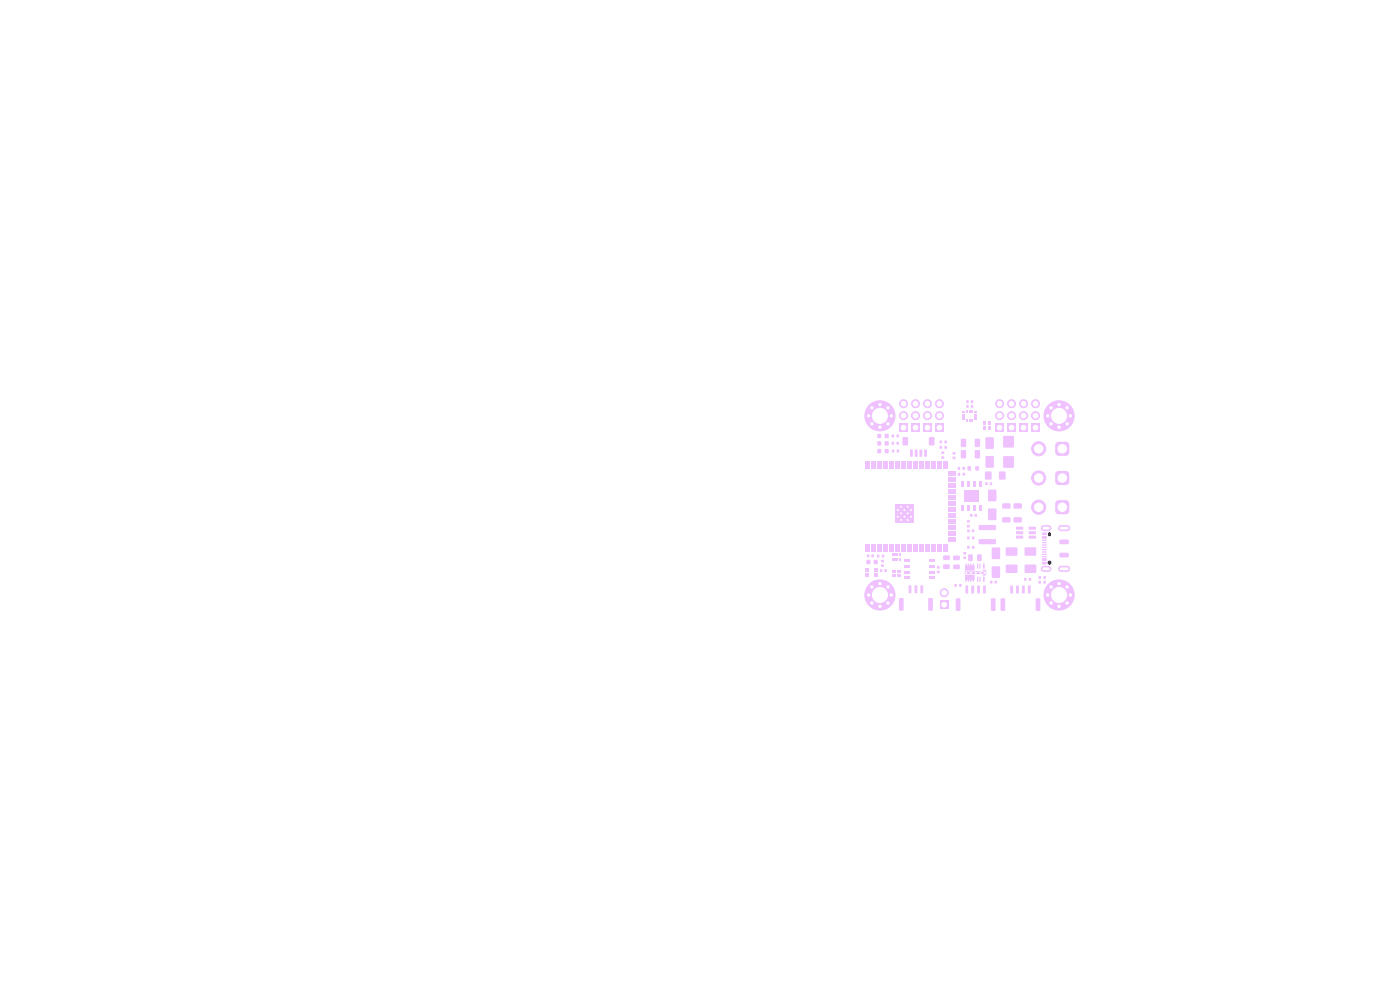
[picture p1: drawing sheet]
<svg xmlns="http://www.w3.org/2000/svg" width="297mm" height="210mm" viewBox="0 0 297 210" stroke-linecap="round" stroke-linejoin="round" font-family="sans-serif">
<g fill="#efc1ff">
<path d="M207.3 122.4h.2v1h-.2z"/>
<path d="M207.3 119.6h.2v1h-.2z"/>
<path d="M207.8 119.6h.2v1h-.2z"/>
<path d="M207.8 122.4h.2v1h-.2z"/>
<path d="M208.4 120.9h.7l.1 .2h-.8z"/>
<path d="M208.4 121.9h.7l.1 .2h-.8z"/>
<path d="M208.5 119.6h.4l-.1 1h-.3z"/>
<path d="M208.5 122.4h.4l-.1 1h-.3z"/>
<path d="M207.7 121.4l1.4-.1 .1 .3h-1.5z"/>
<path d="M204.8 119.6l.2-.1 .1 .4h.2v-.3l.2-.1 .1 .4h.2v-.3l.2-.1 .1 .4h.2v-.3l.2-.1 .1 .4 .2 .1v1h-2z"/>
<path d="M204.8 121.9h1.9l.1 1.1-.2 .1v.3h-.2l-.1-.3h-.2v.3h-.2l-.1-.3h-.2v.3h-.2l-.1-.3h-.2v.3h-.2l-.2-.4z"/>
<path d="M205.4 117.7l.7-.1 .3 .1v1.1l-.2 .2h-.6l-.2-.1z"/>
<path d="M207.3 117.7l.7-.1 .3 .1v1.1l-.2 .2h-.6l-.2-.1z"/>
<path d="M192.8 124.2h.5v1.6h-.5z"/>
<path d="M194 124.2h.6l-.1 1.6h-.5z"/>
<path d="M195.3 124.2h.5v1.6h-.5z"/>
<path d="M190.8 126.9h.6l.3 .1v2.3l-.2 .2-.6 .1-.2-.2z"/>
<path d="M197 126.9h.6l.3 .1v2.3l-.2 .2-.6 .1-.2-.2z"/>
<path d="M210.5 120.2h1.6v2.3h-1.6z"/>
<path d="M210.5 116.2h1.6v2.3h-1.6z"/>
<path d="M209.7 90.9h.5v.3h-.5z"/>
<path d="M209.7 90.4h.5v.3h-.5z"/>
<path d="M209.7 89.9h.5v.3h-.5z"/>
<path d="M209.7 89.4h.5v.3h-.5z"/>
<path d="M208.7 89.4h.5v.3h-.5z"/>
<path d="M208.7 89.9h.5v.3h-.5z"/>
<path d="M208.7 90.4h.5v.3h-.5z"/>
<path d="M208.7 90.9h.5v.3h-.5z"/>
<path d="M186.9 119.7h.6v.5h-.6z"/>
<path d="M186.9 118.8h.6v.5h-.6z"/>
<path d="M185.4 118.8h.8v.8h-.8z"/>
<path d="M183.8 118.8h.8v.8h-.8z"/>
<path d="M206.9 98.9h.7v.9h-.7z"/>
<path d="M205.3 98.9h.7v.9h-.7z"/>
<path d="M224 94l.6-.3h1.5l.5 .2 .2 .6v1.5l-.1 .4-.6 .3h-1.5l-.5-.2-.3-.5v-1.5z"/>
</g>
<circle cx="220.3" cy="95.2" r="1.5" fill="#efc1ff" stroke="#efc1ff" stroke-width=".21"/>
<g fill="#efc1ff">
<path d="M204.8 124.2l.6 .1-.1 1.6-.5-.1z"/>
<path d="M206.1 124.2l.5 .1v1.6l-.5-.1z"/>
<path d="M207.3 124.2l.6 .1-.1 1.6-.5-.1z"/>
<path d="M208.6 124.2l.5 .1v1.6l-.5-.1z"/>
<path d="M202.8 127l.7-.1 .2 .2 .1 2.3-.2 .2h-.6l-.2-.2z"/>
<path d="M210.3 127l.6-.1 .3 .2v2.3l-.2 .2h-.6l-.2-.2z"/>
<path d="M209.7 107.9h1.6v2.4h-1.6z"/>
<path d="M209.7 103.9h1.6v2.4h-1.6z"/>
<path d="M204.4 118.1h.5v.5h-.5z"/>
<path d="M204.4 117.1h.5v.5h-.5z"/>
<path d="M199.7 96.8h.6v.5h-.6z"/>
<path d="M199.7 95.8h.6v.5h-.6z"/>
<path d="M183.7 115.4h.9v1.5h-.9z"/>
<path d="M185 115.4h.9v1.5h-.9z"/>
<path d="M186.2 115.4h.9v1.5h-.9z"/>
<path d="M187.5 115.4h.9v1.5h-.9z"/>
<path d="M188.8 115.4h.9v1.5h-.9z"/>
<path d="M190 115.4h.9v1.5h-.9z"/>
<path d="M191.3 115.4h.9v1.5h-.9z"/>
<path d="M192.6 115.4h.9v1.5h-.9z"/>
<path d="M193.8 115.4h.9v1.5h-.9z"/>
<path d="M195.1 115.4h.9v1.5h-.9z"/>
<path d="M196.4 115.4h.9v1.5h-.9z"/>
<path d="M197.7 115.4h.9v1.5h-.9z"/>
<path d="M198.9 115.4h.9v1.5h-.9z"/>
<path d="M200.2 115.4h.9v1.5h-.9z"/>
<path d="M201.1 113.9h1.5v.9h-1.5z"/>
<path d="M201.1 112.7h1.5v.9h-1.5z"/>
<path d="M201.1 111.4h1.5v.9h-1.5z"/>
<path d="M201.1 110.1h1.5v.9h-1.5z"/>
<path d="M201.1 108.9h1.5v.9h-1.5z"/>
<path d="M201.1 107.6h1.5v.9h-1.5z"/>
<path d="M201.1 106.3h1.5v.9h-1.5z"/>
<path d="M201.1 105.1h1.5v.9h-1.5z"/>
<path d="M201.1 103.8h1.5v.9h-1.5z"/>
<path d="M201.1 102.5h1.5v.9h-1.5z"/>
<path d="M201.1 101.2h1.5v.9h-1.5z"/>
<path d="M201.1 100h1.5v.9h-1.5z"/>
<path d="M200.2 97.9h.9v1.5h-.9z"/>
<path d="M198.9 97.9h.9v1.5h-.9z"/>
<path d="M197.7 97.9h.9v1.5h-.9z"/>
<path d="M196.4 97.9h.9v1.5h-.9z"/>
<path d="M195.1 97.9h.9v1.5h-.9z"/>
<path d="M193.8 97.9h.9v1.5h-.9z"/>
<path d="M192.6 97.9h.9v1.5h-.9z"/>
<path d="M191.3 97.9h.9v1.5h-.9z"/>
<path d="M190 97.9h.9v1.5h-.9z"/>
<path d="M188.8 97.9h.9v1.5h-.9z"/>
<path d="M187.5 97.9h.9v1.5h-.9z"/>
<path d="M186.2 97.9h.9v1.5h-.9z"/>
<path d="M185 97.9h.9v1.5h-.9z"/>
<path d="M183.7 97.9h.9v1.5h-.9z"/>
</g>
<g fill="#efc1ff" stroke="#efc1ff" stroke-width=".21">
<circle cx="191.2" cy="110.3" r=".3"/>
<circle cx="192.6" cy="110.3" r=".3"/>
<circle cx="190.5" cy="109.6" r=".3"/>
<circle cx="191.9" cy="109.6" r=".3"/>
<circle cx="193.3" cy="109.6" r=".3"/>
<circle cx="191.2" cy="108.9" r=".3"/>
</g>
<path d="M189.9 107h3.9v3.9h-3.9z" fill="#efc1ff"/>
<g fill="#efc1ff" stroke="#efc1ff" stroke-width=".21">
<circle cx="192.6" cy="108.9" r=".3"/>
<circle cx="190.5" cy="108.2" r=".3"/>
<circle cx="191.9" cy="108.2" r=".3"/>
<circle cx="193.3" cy="108.2" r=".3"/>
<circle cx="191.2" cy="107.5" r=".3"/>
<circle cx="192.6" cy="107.5" r=".3"/>
</g>
<g fill="#efc1ff">
<path d="M190.7 117.5h.3v.5h-.3z"/>
<path d="M190.2 117.5h.3v.5h-.3z"/>
<path d="M189.7 117.5h.3v.5h-.3z"/>
<path d="M189.2 117.5h.3v.5h-.3z"/>
<path d="M189.2 118.5h.3v.5h-.3z"/>
<path d="M189.7 118.5h.3v.5h-.3z"/>
<path d="M190.2 118.5h.3v.5h-.3z"/>
<path d="M190.7 118.5h.3v.5h-.3z"/>
<path d="M202.3 117.9h1.2l.1 .2v.6l-.2 .1h-1.1l-.1-.2z"/>
<path d="M202.3 119.8h1.2l.1 .2v.6l-.2 .1h-1.1l-.1-.2z"/>
<path d="M224.1 106.3l.5-.2h1.5l.6 .3 .1 .5v1.5l-.2 .5-.5 .2h-1.5l-.6-.3-.2-.4v-1.5z"/>
</g>
<circle cx="220.3" cy="107.6" r="1.5" fill="#efc1ff" stroke="#efc1ff" stroke-width=".21"/>
<g fill="#efc1ff">
<path d="M218.3 122.6h.4v.6h-.4z"/>
<path d="M217.3 122.6h.4v.6h-.4z"/>
<path d="M206 85.9h.4v.6h-.4z"/>
<path d="M205 85.9h.5v.6h-.5z"/>
<path d="M206.8 93.1h.9l.2 .1v1.4l-.1 .2-.8 .1-.2-.2z"/>
<path d="M203.9 93.1h.8l.3 .1v1.4l-.2 .2-.7 .1-.3-.2z"/>
<path d="M213.4 119.8h2.4v1.7h-2.4z"/>
<path d="M217.4 119.8h2.4v1.7h-2.4z"/>
<path d="M218.3 113.7l1.4-.1 .1 .6-1.5 .1z"/>
<path d="M218.3 112.7h1.4l.1 .5-1.5 .1z"/>
<path d="M218.3 111.8l1.4-.1 .1 .6-1.5 .1z"/>
<path d="M215.6 111.8l1.4-.1 .1 .6-1.5 .1z"/>
<path d="M215.6 112.7h1.4l.1 .5-1.5 .1z"/>
<path d="M215.6 113.7l1.4-.1 .1 .6-1.5 .1z"/>
</g>
<g fill="#efc1ff" stroke="#efc1ff" stroke-width=".21">
<circle cx="186.7" cy="123.8" r=".4"/>
<circle cx="188.4" cy="124.5" r=".4"/>
<circle cx="185" cy="124.5" r=".4"/>
<circle cx="189.1" cy="126.2" r=".4"/>
<circle cx="186.7" cy="126.2" r="3.2"/>
<circle cx="184.3" cy="126.2" r=".4"/>
<circle cx="188.4" cy="127.9" r=".4"/>
<circle cx="185" cy="127.9" r=".4"/>
<circle cx="186.7" cy="128.6" r=".4"/>
</g>
<g fill="#efc1ff">
<path d="M212 100.1h1.3v1.6h-1.3z"/>
<path d="M209 100.1h1.3v1.6h-1.3z"/>
<path d="M211 123.2h.5v.5h-.5z"/>
<path d="M210 123.2h.5v.5h-.5z"/>
<path d="M206.2 115.8h.5v.6h-.5z"/>
<path d="M205.2 115.8h.5v.6h-.5z"/>
<path d="M198.8 120.1h.5v.5h-.5z"/>
<path d="M198.8 121.1h.5v.5h-.5z"/>
<path d="M214.3 124.2l.6 .1-.1 1.6-.5-.1z"/>
<path d="M215.6 124.2l.5 .1v1.6l-.5-.1z"/>
<path d="M216.8 124.2l.6 .1-.1 1.6-.5-.1z"/>
<path d="M218.1 124.2l.5 .1v1.6l-.5-.1z"/>
<path d="M212.3 127l.7-.1 .2 .2 .1 2.3-.2 .2h-.6l-.2-.2z"/>
<path d="M219.8 127l.6-.1 .3 .2v2.3l-.2 .2h-.6l-.2-.2z"/>
<path d="M189.2 92.2h.4v.6h-.4z"/>
<path d="M190.2 92.2h.5v.6h-.5z"/>
<path d="M204.2 99.1h.5v.5h-.5z"/>
<path d="M203.2 99.1h.5v.5h-.5z"/>
<path d="M205.8 109.1h.5v.5h-.5z"/>
<path d="M206.8 109.1h.4v.5h-.4z"/>
<path d="M193.4 89.9h1.7v1.7h-1.7z"/>
</g>
<g fill="#efc1ff" stroke="#efc1ff" stroke-width=".21">
<circle cx="194.2" cy="88.2" r=".85"/>
<circle cx="194.2" cy="85.6" r=".85"/>
</g>
<g fill="#efc1ff">
<path d="M186.2 92.1h.7v.8h-.7z"/>
<path d="M187.7 92.1h.8v.8h-.8z"/>
<path d="M207.7 111.4h3.4l.2 .2v.7l-.2 .2-3.3-.1-.2-.2z"/>
<path d="M207.7 114.4h3.4l.2 .2v.7l-.2 .2-3.3-.1-.2-.2z"/>
</g>
<circle cx="209" cy="121.5" r=".23" fill="#efc1ff" stroke="#efc1ff" stroke-width=".21"/>
<path d="M207.3 121.3h1.8l.1 .3-1.9 .1z" fill="#efc1ff"/>
<circle cx="208" cy="121.5" r=".2" fill="#efc1ff" stroke="#efc1ff" stroke-width=".21"/>
<path d="M204.7 121.3l3.3-.1 .2 .4-.2 .2h-3.2l-.1-.2z" fill="#efc1ff"/>
<g fill="#efc1ff" stroke="#efc1ff" stroke-width=".21">
<circle cx="206" cy="121.5" r=".25"/>
<circle cx="205" cy="121.5" r=".25"/>
<circle cx="207" cy="121.5" r=".2"/>
</g>
<g fill="#efc1ff">
<path d="M197 122.4h1.3v.5h-1.3z"/>
<path d="M197 121.1h1.3v.5h-1.3z"/>
<path d="M197 119.8h1.3v.5h-1.3z"/>
<path d="M197 118.5h1.3v.6h-1.3z"/>
<path d="M191.8 118.5h1.2v.6h-1.2z"/>
<path d="M191.8 119.8h1.2v.5h-1.2z"/>
<path d="M191.8 121.1h1.2v.5h-1.2z"/>
<path d="M191.8 122.4h1.2v.5h-1.2z"/>
</g>
<circle cx="222.7" cy="119.4" r=".3" fill="#efc1ff" stroke="#efc1ff" stroke-width=".21"/>
<g fill="#efc1ff">
<path d="M224.8 117.3h1.8l.2 .2-.1 .6-.2 .2-1.6-.1-.2-.2z"/>
<path d="M224.8 114.5h1.8l.2 .2-.1 .6-.2 .2-1.6-.1-.2-.2z"/>
</g>
<path d="M222.6 113.2v.3" fill="none" stroke="#efc1ff" stroke-width=".6"/>
<g fill="#efc1ff">
<path d="M221.1 119.2h.9v.4l-.9 .1z"/>
<path d="M221.1 118.5l.9-.1v.5l-.9 .1z"/>
<path d="M221.1 118h.9v.2h-.9z"/>
<path d="M221.1 116.5h.9v.2h-.9z"/>
<path d="M221.1 115.5h.9v.2h-.9z"/>
<path d="M221.1 114.5h.9v.2h-.9z"/>
<path d="M221.1 113.8l.9-.1v.5l-.9 .1z"/>
<path d="M221.1 113h.9v.4l-.9 .1z"/>
<path d="M221.1 115h.9v.2h-.9z"/>
<path d="M221.1 116h.9v.2h-.9z"/>
<path d="M221.1 117h.9v.2h-.9z"/>
<path d="M221.1 117.5h.9v.2h-.9z"/>
</g>
<path d="M221.4 112h1M225.1 112h1.3M221.4 120.7h1M225.1 120.7h1.3" fill="none" stroke="#efc1ff" stroke-width="1.3"/>
<g fill="#efc1ff">
<path d="M186.1 117.7h.4v.5h-.4z"/>
<path d="M187.1 117.7h.5v.5h-.5z"/>
<path d="M202.5 123.9h.5v.6h-.5z"/>
<path d="M203.5 123.9h.5v.6h-.5z"/>
<path d="M183.6 120.6h.7v.7h-.7z"/>
<path d="M183.6 121.7h.7v.7h-.7z"/>
<path d="M185.5 121.7h.7v.7h-.7z"/>
<path d="M185.5 120.6h.7v.7h-.7z"/>
<path d="M212.7 109.8l1.5-.1 .2 .3v.7l-.3 .2-1.3-.1-.2-.2z"/>
<path d="M212.7 106.8h1.5l.2 .2v.7l-.3 .2h-1.3l-.2-.2z"/>
<path d="M213.7 89.9h1.7v1.7h-1.7z"/>
</g>
<g fill="#efc1ff" stroke="#efc1ff" stroke-width=".21">
<circle cx="214.6" cy="88.2" r=".85"/>
<circle cx="214.6" cy="85.6" r=".85"/>
</g>
<g fill="#efc1ff">
<path d="M186.2 93.7h.7v.8h-.7z"/>
<path d="M187.7 93.7h.8v.8h-.8z"/>
<path d="M186.2 95.3h.7v.8h-.7z"/>
<path d="M187.7 95.3h.8v.8h-.8z"/>
</g>
<g fill="#efc1ff" stroke="#efc1ff" stroke-width=".21">
<circle cx="224.7" cy="123.8" r=".4"/>
<circle cx="226.4" cy="124.5" r=".4"/>
<circle cx="223" cy="124.5" r=".4"/>
<circle cx="227.1" cy="126.2" r=".4"/>
<circle cx="224.7" cy="126.2" r="3.2"/>
<circle cx="222.3" cy="126.2" r=".4"/>
<circle cx="226.4" cy="127.9" r=".4"/>
<circle cx="223" cy="127.9" r=".4"/>
<circle cx="224.7" cy="128.6" r=".4"/>
</g>
<path d="M218.8 89.9h1.7v1.7h-1.7z" fill="#efc1ff"/>
<g fill="#efc1ff" stroke="#efc1ff" stroke-width=".21">
<circle cx="219.7" cy="88.2" r=".85"/>
<circle cx="219.7" cy="85.6" r=".85"/>
</g>
<g fill="#efc1ff">
<path d="M213.4 116.2h2.4v1.6h-2.4z"/>
<path d="M217.4 116.2h2.4v1.6h-2.4z"/>
<path d="M221.4 123.2h.4v.6h-.4z"/>
<path d="M220.3 123.2h.5v.6h-.5z"/>
<path d="M206.6 88.8h.5v.3h-.5z"/>
<path d="M206.6 88.3h.5v.3h-.5z"/>
<path d="M206.6 87.8h.5v.3h-.5z"/>
<path d="M206.6 87.3h.5v.3h-.5z"/>
<path d="M206 87h.3v.6h-.3z"/>
<path d="M205.5 87h.3v.6h-.3z"/>
<path d="M205 87h.3v.6h-.3z"/>
<path d="M204.2 87.3h.6v.3h-.6z"/>
<path d="M204.2 87.8h.6v.3h-.6z"/>
<path d="M204.2 88.3h.6v.3h-.6z"/>
<path d="M204.2 88.8h.6v.3h-.6z"/>
<path d="M205 88.9h.3v.5h-.3z"/>
<path d="M205.5 88.9h.3v.5h-.3z"/>
<path d="M206 88.9h.3v.5h-.3z"/>
<path d="M199.5 127.4h1.6v1.7h-1.6z"/>
</g>
<g fill="#efc1ff" stroke="#efc1ff" stroke-width=".21">
<circle cx="200.3" cy="125.7" r=".85"/>
<circle cx="222.3" cy="88.2" r=".4"/>
<circle cx="223" cy="86.5" r=".4"/>
<circle cx="223" cy="89.9" r=".4"/>
<circle cx="224.7" cy="85.8" r=".4"/>
<circle cx="224.7" cy="88.2" r="3.2"/>
<circle cx="224.7" cy="90.6" r=".4"/>
<circle cx="226.4" cy="86.5" r=".4"/>
<circle cx="226.4" cy="89.9" r=".4"/>
<circle cx="227.1" cy="88.2" r=".4"/>
</g>
<path d="M190.8 89.9h1.7v1.7h-1.7z" fill="#efc1ff"/>
<g fill="#efc1ff" stroke="#efc1ff" stroke-width=".21">
<circle cx="191.7" cy="88.2" r=".85"/>
<circle cx="191.7" cy="85.6" r=".85"/>
</g>
<g fill="#efc1ff">
<path d="M200.1 117.9l1.3-.1 .1 .3v.6l-.2 .1h-1.1l-.1-.2z"/>
<path d="M200.1 119.8l1.3-.1 .1 .3v.6l-.2 .1h-1.1l-.1-.2z"/>
<path d="M209 102.3h.5v.6h-.5z"/>
<path d="M210 102.3h.4v.6h-.4z"/>
<path d="M209.1 92.8h1.7v2.4h-1.7z"/>
<path d="M209.1 96.8h1.7v2.4h-1.7z"/>
<path d="M189.2 93.7h.4v.6h-.4z"/>
<path d="M190.2 93.7h.5v.6h-.5z"/>
<path d="M190.8 120.9h.3v.5h-.3z"/>
<path d="M190.3 120.9h.3v.5h-.3z"/>
<path d="M189.8 120.9h.3v.5h-.3z"/>
<path d="M189.3 120.9h.3v.5h-.3z"/>
<path d="M189.3 121.9h.3v.5h-.3z"/>
<path d="M189.8 121.9h.3v.5h-.3z"/>
<path d="M190.3 121.9h.3v.5h-.3z"/>
<path d="M190.8 121.9h.3v.5h-.3z"/>
<path d="M205 84.9h.5v.6h-.5z"/>
<path d="M206 84.9h.4v.6h-.4z"/>
<path d="M224 100.2l.6-.3h1.5l.5 .2 .2 .6v1.5l-.1 .4-.6 .3h-1.5l-.5-.2-.3-.5v-1.5z"/>
</g>
<circle cx="220.3" cy="101.4" r="1.5" fill="#efc1ff" stroke="#efc1ff" stroke-width=".21"/>
<g fill="#efc1ff">
<path d="M207.7 102h.5v1.2h-.5z"/>
<path d="M206.4 102h.5v1.2h-.5z"/>
<path d="M205.2 102h.5v1.2h-.5z"/>
<path d="M203.9 102h.5v1.2h-.5z"/>
<path d="M203.9 107.2h.5v1.3h-.5z"/>
<path d="M205.2 107.2h.5v1.3h-.5z"/>
<path d="M206.4 107.2h.5v1.3h-.5z"/>
<path d="M207.7 107.2h.5v1.3h-.5z"/>
<path d="M204.5 104h3.1v2.4h-3.1z"/>
<path d="M189.2 95.4h.5v.6h-.5z"/>
<path d="M190.3 95.4h.4v.6h-.4z"/>
<path d="M221.4 122.2h.4v.6h-.4z"/>
<path d="M220.4 122.2h.4v.6h-.4z"/>
<path d="M195.9 89.9h1.7v1.7h-1.7z"/>
</g>
<g fill="#efc1ff" stroke="#efc1ff" stroke-width=".21">
<circle cx="196.8" cy="88.2" r=".85"/>
<circle cx="196.8" cy="85.6" r=".85"/>
</g>
<g fill="#efc1ff">
<path d="M204.2 100.3h.5v.6h-.5z"/>
<path d="M203.2 100.3h.5v.6h-.5z"/>
<path d="M206.8 95.5h.9l.2 .1v1.4l-.1 .2-.8 .1-.2-.2z"/>
<path d="M203.9 95.5h.8l.3 .1v1.4l-.2 .2-.7 .1-.3-.2z"/>
<path d="M215.1 109.8l1.5-.1 .2 .3v.7l-.3 .2-1.3-.1-.2-.2z"/>
<path d="M215.1 106.8h1.5l.2 .2v.7l-.3 .2h-1.3l-.2-.2z"/>
<path d="M211.2 89.9h1.7v1.7h-1.7z"/>
</g>
<g fill="#efc1ff" stroke="#efc1ff" stroke-width=".21">
<circle cx="212.1" cy="88.2" r=".85"/>
<circle cx="212.1" cy="85.6" r=".85"/>
</g>
<g fill="#efc1ff">
<path d="M183.9 117.6h.5v.6h-.5z"/>
<path d="M184.9 117.6h.5v.6h-.5z"/>
<path d="M205.2 113.8h.5v.6h-.5z"/>
<path d="M206.2 113.8h.5v.6h-.5z"/>
<path d="M187.6 120.8h.5v.5h-.5z"/>
<path d="M186.7 120.8h.4v.5h-.4z"/>
<path d="M193.1 95.4h.5v1.5l-.5-.1z"/>
<path d="M194.1 95.4h.5v1.5l-.5-.1z"/>
<path d="M195.1 95.4h.5v1.5l-.5-.1z"/>
<path d="M196.1 95.4h.5v1.5l-.5-.1z"/>
<path d="M191.5 92.8l.9-.1 .2 .2v1.4l-.1 .2h-.8l-.2-.2z"/>
<path d="M197.1 92.8l.9-.1 .2 .2v1.4l-.1 .2h-.8l-.2-.2z"/>
<path d="M200.4 93.5h.4v.5h-.4z"/>
<path d="M199.4 93.5h.4v.5h-.4z"/>
<path d="M205.2 110.4h.5v.4h-.5z"/>
<path d="M205.2 111.4h.5v.4h-.5z"/>
<path d="M199.4 94.6h.4v.6h-.4z"/>
<path d="M200.4 94.6h.4v.6h-.4z"/>
<path d="M198.4 89.9h1.7v1.7h-1.7z"/>
</g>
<g fill="#efc1ff" stroke="#efc1ff" stroke-width=".21">
<circle cx="199.3" cy="88.2" r=".85"/>
<circle cx="199.3" cy="85.6" r=".85"/>
</g>
<g fill="#efc1ff">
<path d="M202.1 95.9h.6v.5h-.6z"/>
<path d="M202.1 96.9h.6v.5h-.6z"/>
<path d="M212.9 96.8h2.1v2.4h-2.1z"/>
<path d="M212.9 92.5h2.1v2.4h-2.1z"/>
<path d="M205.2 112.3h.5v.6h-.5z"/>
<path d="M206.2 112.3h.5v.6h-.5z"/>
<path d="M216.3 89.9h1.7v1.7h-1.7z"/>
</g>
<g fill="#efc1ff" stroke="#efc1ff" stroke-width=".21">
<circle cx="217.1" cy="88.2" r=".85"/>
<circle cx="217.1" cy="85.6" r=".85"/>
<circle cx="186.7" cy="85.8" r=".4"/>
<circle cx="188.4" cy="86.5" r=".4"/>
<circle cx="185" cy="86.5" r=".4"/>
<circle cx="189.1" cy="88.2" r=".4"/>
<circle cx="186.7" cy="88.2" r="3.2"/>
<circle cx="184.3" cy="88.2" r=".4"/>
<circle cx="188.4" cy="89.9" r=".4"/>
<circle cx="185" cy="89.9" r=".4"/>
<circle cx="186.7" cy="90.6" r=".4"/>
</g>
<g fill="#fff" stroke="#fff" stroke-width=".21">
<circle cx="225.3" cy="95.2" r=".9"/>
<circle cx="220.3" cy="95.2" r=".9"/>
<circle cx="191.2" cy="110.3" r=".1"/>
<circle cx="192.6" cy="110.3" r=".1"/>
<circle cx="190.5" cy="109.6" r=".1"/>
<circle cx="191.9" cy="109.6" r=".1"/>
<circle cx="193.3" cy="109.6" r=".1"/>
<circle cx="191.2" cy="108.9" r=".1"/>
<circle cx="192.6" cy="108.9" r=".1"/>
<circle cx="190.5" cy="108.2" r=".1"/>
<circle cx="191.9" cy="108.2" r=".1"/>
<circle cx="193.3" cy="108.2" r=".1"/>
<circle cx="191.2" cy="107.5" r=".1"/>
<circle cx="192.6" cy="107.5" r=".1"/>
<circle cx="225.3" cy="107.6" r=".9"/>
<circle cx="220.3" cy="107.6" r=".9"/>
<circle cx="186.7" cy="123.8" r=".25"/>
<circle cx="188.4" cy="124.5" r=".25"/>
<circle cx="185" cy="124.5" r=".25"/>
<circle cx="189.1" cy="126.2" r=".25"/>
<circle cx="186.7" cy="126.2" r="1.6"/>
<circle cx="184.3" cy="126.2" r=".25"/>
<circle cx="188.4" cy="127.9" r=".25"/>
<circle cx="185" cy="127.9" r=".25"/>
<circle cx="186.7" cy="128.6" r=".25"/>
<circle cx="194.2" cy="90.7" r=".5"/>
<circle cx="194.2" cy="88.2" r=".5"/>
<circle cx="194.2" cy="85.6" r=".5"/>
<circle cx="209" cy="121.5" r=".1"/>
<circle cx="208" cy="121.5" r=".1"/>
<circle cx="206" cy="121.5" r=".1"/>
<circle cx="205" cy="121.5" r=".1"/>
<circle cx="207" cy="121.5" r=".1"/>
<circle cx="214.6" cy="90.7" r=".5"/>
<circle cx="214.6" cy="88.2" r=".5"/>
<circle cx="214.6" cy="85.6" r=".5"/>
<circle cx="224.7" cy="123.8" r=".25"/>
<circle cx="226.4" cy="124.5" r=".25"/>
<circle cx="223" cy="124.5" r=".25"/>
<circle cx="227.1" cy="126.2" r=".25"/>
<circle cx="224.7" cy="126.2" r="1.6"/>
<circle cx="222.3" cy="126.2" r=".25"/>
<circle cx="226.4" cy="127.9" r=".25"/>
<circle cx="223" cy="127.9" r=".25"/>
<circle cx="224.7" cy="128.6" r=".25"/>
<circle cx="219.7" cy="90.7" r=".5"/>
<circle cx="219.7" cy="88.2" r=".5"/>
<circle cx="219.7" cy="85.6" r=".5"/>
<circle cx="200.3" cy="128.3" r=".5"/>
<circle cx="200.3" cy="125.7" r=".5"/>
<circle cx="222.3" cy="88.2" r=".25"/>
<circle cx="223" cy="86.5" r=".25"/>
<circle cx="223" cy="89.9" r=".25"/>
<circle cx="224.7" cy="85.8" r=".25"/>
<circle cx="224.7" cy="88.2" r="1.6"/>
<circle cx="224.7" cy="90.6" r=".25"/>
<circle cx="226.4" cy="86.5" r=".25"/>
<circle cx="226.4" cy="89.9" r=".25"/>
<circle cx="227.1" cy="88.2" r=".25"/>
<circle cx="191.7" cy="90.7" r=".5"/>
<circle cx="191.7" cy="88.2" r=".5"/>
<circle cx="191.7" cy="85.6" r=".5"/>
<circle cx="225.3" cy="101.4" r=".9"/>
<circle cx="220.3" cy="101.4" r=".9"/>
<circle cx="196.8" cy="90.7" r=".5"/>
<circle cx="196.8" cy="88.2" r=".5"/>
<circle cx="196.8" cy="85.6" r=".5"/>
<circle cx="212.1" cy="90.7" r=".5"/>
<circle cx="212.1" cy="88.2" r=".5"/>
<circle cx="212.1" cy="85.6" r=".5"/>
<circle cx="199.3" cy="90.7" r=".5"/>
<circle cx="199.3" cy="88.2" r=".5"/>
<circle cx="199.3" cy="85.6" r=".5"/>
<circle cx="217.1" cy="90.7" r=".5"/>
<circle cx="217.1" cy="88.2" r=".5"/>
<circle cx="217.1" cy="85.6" r=".5"/>
<circle cx="186.7" cy="85.8" r=".25"/>
<circle cx="188.4" cy="86.5" r=".25"/>
<circle cx="185" cy="86.5" r=".25"/>
<circle cx="189.1" cy="88.2" r=".25"/>
<circle cx="186.7" cy="88.2" r="1.6"/>
<circle cx="184.3" cy="88.2" r=".25"/>
<circle cx="188.4" cy="89.9" r=".25"/>
<circle cx="185" cy="89.9" r=".25"/>
<circle cx="186.7" cy="90.6" r=".25"/>
</g>
<circle cx="222.7" cy="119.4" r=".3" fill="#000" stroke="#000" stroke-width=".21"/>
<path d="M222.6 113.2v.3" fill="none" stroke="#000" stroke-width=".6"/>
<path d="M221.4 112h1M225.1 112h1.3M221.4 120.7h1M225.1 120.7h1.3" fill="none" stroke="#fff" stroke-width=".6"/>
</svg>
